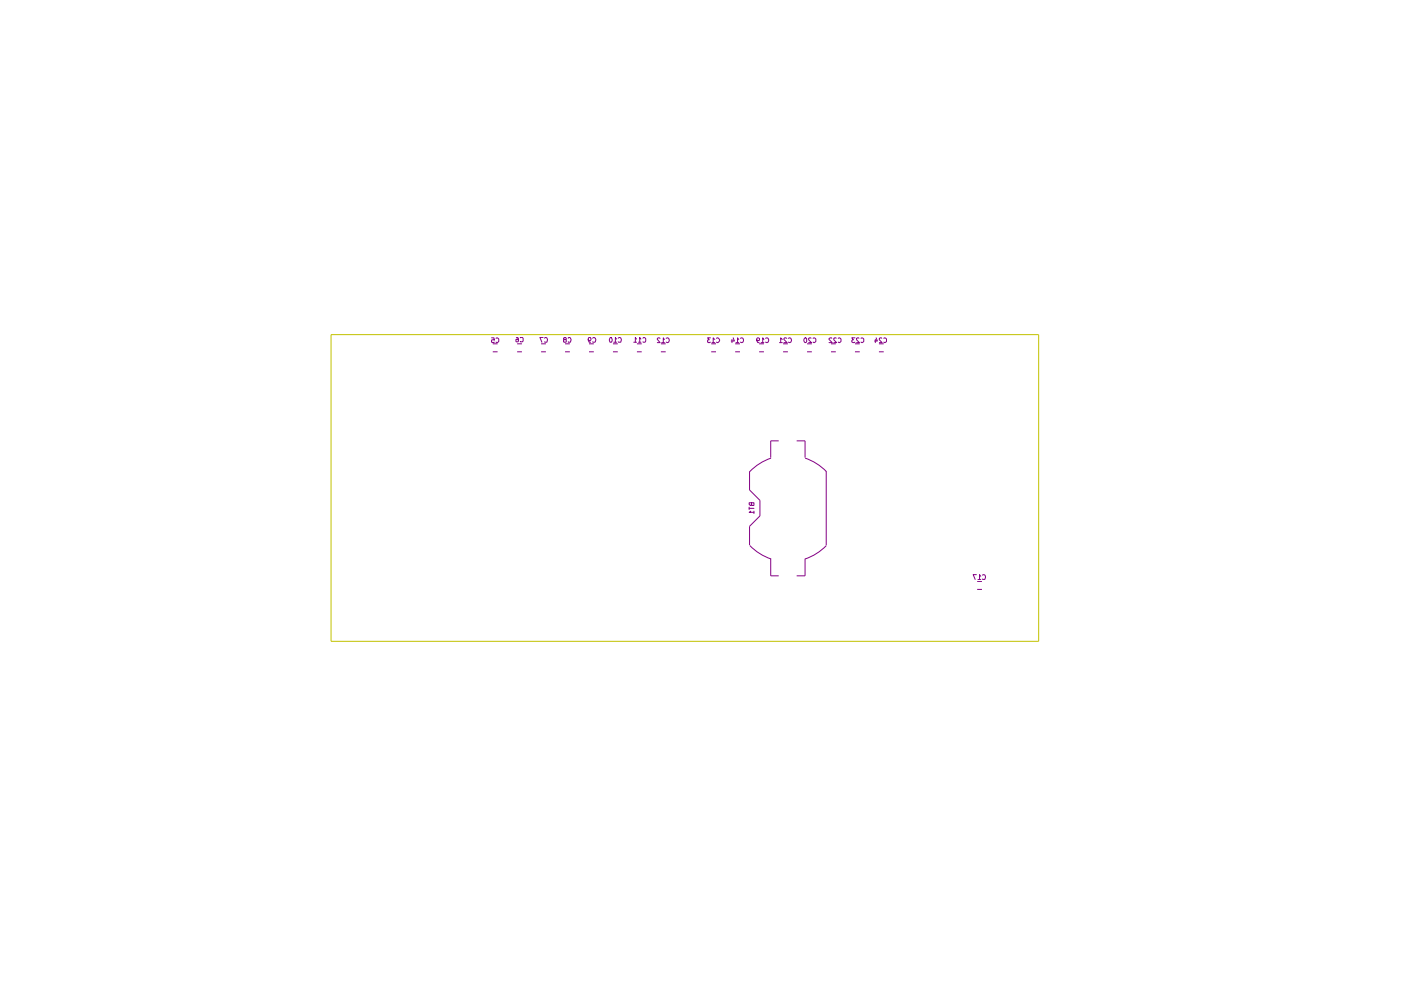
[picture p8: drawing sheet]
<svg xmlns="http://www.w3.org/2000/svg" width="297mm" height="210mm" viewBox="0 0 297 210" stroke-linecap="round" stroke-linejoin="round" font-family="sans-serif">
<path d="M70.2 71h150v65h-150z" fill="none" stroke="#c2c200" stroke-width=".21"/>
<g fill="none" stroke="#840084" stroke-width=".21">
<path d="M104.2 71.6h.5l.1 .5h-.5l-.1 .5h.6M104.5 74.6h1M104.5 72.9h1M105.2 71.7l.2-.1 .3 .3v.5l-.3 .2h-.2M109.5 71.5l.4 .2v.7h-.5v-.4l.3-.1 .2 .2M109.6 74.6h1.1M109.6 72.9h1.1M110.3 71.6l.4-.1 .2 .2v.6l-.2 .2-.4-.1M114.7 74.6h1M114.7 72.9h1M115.1 71.5h-.6l.4 1.1M115.5 71.7v-.1a.52 .52 0 0 1 .6 .3 .52 .52 0 0 1-.2 .7l-.4-.1"/>
<path d="M119.7 72l-.2 .2v.4l.6-.1v-.4l-.2-.1h-.4v-.4l.4-.1 .2 .2-.2 .3M119.8 74.6h1M119.8 72.9h1M120.5 71.7v-.1a.52 .52 0 0 1 .6 .3 .52 .52 0 0 1-.2 .7l-.4-.1M124.7 72l.2 .2h.2l.2-.2-.1-.4-.3-.1-.2 .3 .2 .8h.3M124.9 74.6h1M124.9 72.9h1M125.6 71.7a.42 .42 0 0 1 .6 0 .42 .42 0 0 1 0 .6l-.1 .3-.5-.1M129.3 71.7l.2-.2a.53 .53 0 0 1 .3 .6 .53 .53 0 0 1-.4 .5l-.2-.4zM130 74.6h1M130 72.9h1M130.1 72.6h.6"/>
<path d="M130.7 71.9l-.2-.4v1.1M131.1 71.7a.42 .42 0 0 1 .6 0 .42 .42 0 0 1 0 .6l-.1 .3-.5-.1M134.4 72.6h.6M135 71.9l-.3-.4v1.1M135 74.6h1.1M135 72.9h1.1M135.4 72.6h.5M135.9 71.9l-.3-.4v1.1M136.3 71.7l.3-.2 .3 .3-.1 .7h-.5M140 71.7l-.5-.1-.1 .2 .6 .8h-.6M140.1 74.6h1M140.1 72.9h1"/>
<path d="M140.3 72.6h.6M140.9 72l-.3-.4v1M141.2 71.7a.47 .47 0 0 1 .7 .4 .47 .47 0 0 1-.7 .5M150.6 71.6h-.6l.4 .5h-.4v.5h.6M150.8 74.6h1M150.8 72.9h1M151 72.6h.6M151.6 72l-.4-.4v1M151.9 71.7l.3-.1 .4 .5-.4 .5h-.3M155.2 72v.6M155.4 71.6l.3 .7h-.7M155.9 74.6h1"/>
<path d="M155.9 72.9h1M156 72.6h.6M156.6 72l-.2-.4v1M157 71.7a.47 .47 0 0 1 .7 .4 .47 .47 0 0 1-.7 .5M160.4 72.1l.1 .1h.5v-.1v-.4l-.4-.1a.7 .7 0 0 0 .1 1h.3M161 74.6h1M161 72.9h1M161.4 72.6h.6M162 72l-.3-.4v1M162.3 71.7a.47 .47 0 0 1 .7 .4 .47 .47 0 0 1-.7 .5M165.3 72.6h.6M165.9 72l-.4-.4v1"/>
<path d="M166 74.6h1M166 72.9h1M166.8 71.7l-.4-.1-.2 .4 .7 .6h-.7M167.1 71.7a.47 .47 0 0 1 .7 .4 .47 .47 0 0 1-.7 .5M170.5 71.8l.2-.2 .3 .2v.7l-.3 .1a.64 .64 0 0 1-.2-.8zM171.1 74.6h1M171.1 72.9h1M172 71.7h-.6v.4l.6 .5h-.6M172.4 71.7l.2-.1 .4 .3v.5l-.4 .2h-.2M176.2 74.6h1M176.2 72.9h1M176.4 71.7l-.4-.1-.2 .4 .6 .6h-.6"/>
<path d="M177.3 71.7h-.5v.4l.6 .5h-.6M177.7 71.7l.3-.1 .3 .3v.5l-.3 .2h-.3M181.3 71.6h-.7l.3 .5-.3 .1v.3l.2 .1h.5M181.3 74.6h1M181.3 72.9h1M182.1 71.7h-.5v.4l.6 .5h-.6M182.5 71.7l.3-.1 .3 .3v.5l-.3 .2h-.3M185.6 72v.6M185.8 71.6l.2 .7h-.6M186.4 74.6h1M186.4 72.9h1M186.9 71.7h-.5v.4l.6 .5h-.6"/>
<path d="M187.4 71.7l.2-.1 .4 .3v.5l-.4 .2h-.2M158.9 99.9v4l2.2 2.2v3.3l-2.2 2.2v4M163.5 97.1l-2.1 1-2.4 1.9M165.1 93.5h-1.7v3.5M168.9 93.5h1.8v3.5M170.7 97.1l2.1 1 2.4 1.9M175.2 99.9v15.7M158.8 107.5v.5M158.8 107.8h1.1M159 115.7l2.4 1.9 2.1 .9M159.2 108.4l-.4 .2h1.1M159.3 106.6l-.1 .6-.4-.3v-.3h1.1v.5l-.5 .1-.1-.3"/>
<path d="M159.9 108.4v.5M163.4 118.4v3.7h1.7M170.7 118.4v3.7h-1.8M175.2 115.7l-2.4 1.9-2.1 .9M207 121.8h-.7l.5 1.1M207.2 125h1M207.2 123.3h1M207.3 122.9h.6M207.9 122.2l-.2-.4v1.1M208.3 121.9a.49 .49 0 0 1 .6 .1 .49 .49 0 0 1 0 .7l-.1 .2-.5-.1"/>
</g>
</svg>
